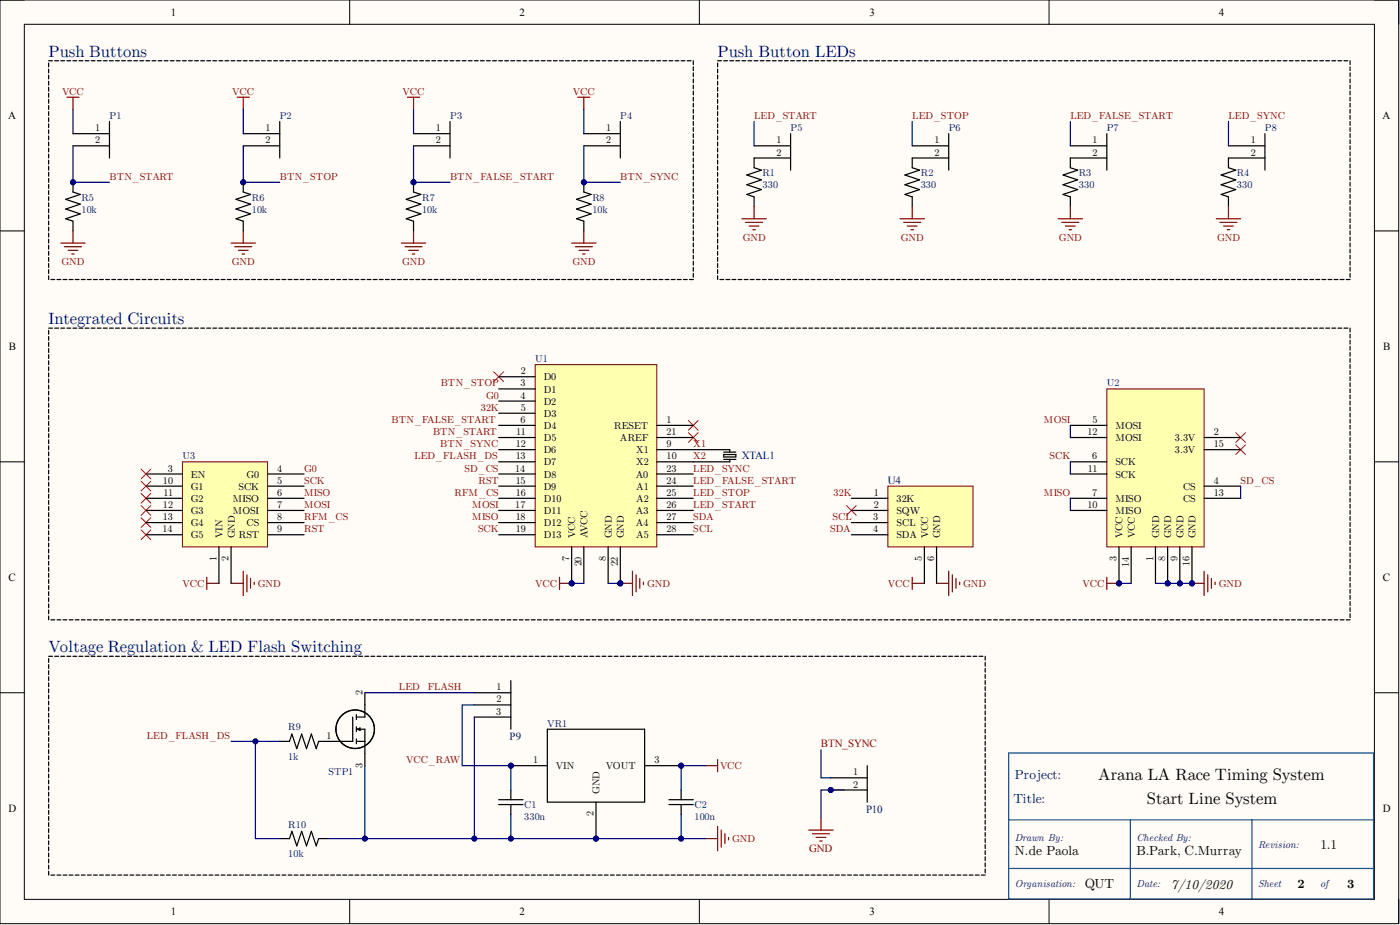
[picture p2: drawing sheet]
<svg xmlns="http://www.w3.org/2000/svg" width="292mm" height="193mm" viewBox="0 0 292 193" stroke-linecap="round" stroke-linejoin="round" font-family="sans-serif">
<defs><g id="words">
<g font-size="3.5" fill="#000080">
<text x="10.2" y="11.8">Push Buttons</text>
<text x="149.7" y="11.8">Push Button LEDs</text>
<text x="10.2" y="67.6">Integrated Circuits</text>
<text x="10.2" y="136.1">Voltage Regulation a LED Flash Switching</text>
</g>
<g font-size="3.5">
<text x="229.2" y="162.7">Arana LA Race Timing System</text>
<text x="239.3" y="167.8">Start Line System</text>
</g>
<g font-size="2.8" fill="#000080">
<text x="211.5" y="167.5">Title:</text>
<text x="211.7" y="162.4">Project:</text>
</g>
<g font-size="2.8">
<text x="211.7" y="178.3">N.de Paola</text>
<text x="237.1" y="178.3">B.Park, C.Murray</text>
<text x="275.5" y="177.1">1.1</text>
<text x="226.4" y="185.3">QUT</text>
<text x="244.3" y="185.4">7a10a2020</text>
</g>
<g font-size="2.6">
<text x="270.7" y="185.2">a</text>
<text x="281.1" y="185.2">3</text>
</g>
<g font-size="2.3">
<text x="35.6" y="3.3">1</text>
<text x="108.4" y="3.3">2</text>
<text x="181.4" y="3.3">3</text>
<text x="254.3" y="3.3">4</text>
<text x="1.7" y="24.8">A</text>
<text x="288.5" y="24.8">A</text>
<text x="1.9" y="73">B</text>
<text x="288.6" y="73">B</text>
<text x="1.8" y="121.2">C</text>
<text x="288.5" y="121.2">C</text>
<text x="1.8" y="169.4">D</text>
<text x="288.5" y="169.4">D</text>
<text x="35.6" y="190.9">1</text>
<text x="108.4" y="190.9">2</text>
<text x="181.4" y="190.9">3</text>
<text x="254.3" y="190.9">4</text>
</g>
<g font-size="2.3" fill="#000080">
<text x="154.8" y="95.8">XTAL1</text>
<text x="185.3" y="100.9">U4</text>
<text x="106.3" y="154.4">P9</text>
<text x="180.7" y="169.6">P10</text>
</g>
<g font-size="2.3" fill="#800000">
<text x="171.3" y="155.9">BTN_SYNC</text>
<text x="168.8" y="177.7">GND</text>
</g>
<g font-size="2.1" fill="#800000">
<text x="12.9" y="19.8">VCC</text>
<text x="48.5" y="19.8">VCC</text>
<text x="84" y="19.8">VCC</text>
<text x="119.5" y="19.8">VCC</text>
<text x="157.3" y="24.8">LED_START</text>
<text x="190.3" y="24.8">LED_STOP</text>
<text x="223.3" y="24.8">LED_FALSE_START</text>
<text x="256.3" y="24.8">LED_SYNC</text>
<text x="22.8" y="37.5">BTN_START</text>
<text x="58.4" y="37.5">BTN_STOP</text>
<text x="93.9" y="37.5">BTN_FALSE_START</text>
<text x="129.4" y="37.5">BTN_SYNC</text>
<text x="155" y="50.2">GND</text>
<text x="188" y="50.2">GND</text>
<text x="220.9" y="50.2">GND</text>
<text x="253.9" y="50.2">GND</text>
<text x="12.9" y="55.3">GND</text>
<text x="48.4" y="55.3">GND</text>
<text x="83.9" y="55.3">GND</text>
<text x="119.4" y="55.3">GND</text>
<text x="91.9" y="80.6">BTN_STOP</text>
<text x="101.4" y="83.2">G0</text>
<text x="81.7" y="88.2">BTN_FALSE_START</text>
<text x="100.3" y="85.7">32K</text>
<text x="217.8" y="88.2">MOSI</text>
<text x="86.5" y="95.8">LED_FLASH_DS</text>
<text x="90.3" y="90.8">BTN_START</text>
<text x="91.9" y="93.3">BTN_SYNC</text>
<text x="144.6" y="93.3">X1</text>
<text x="144.6" y="95.8">X2</text>
<text x="219" y="95.8">SCK</text>
<text x="63.4" y="100.9">SCK</text>
<text x="63.4" y="98.4">G0</text>
<text x="96.9" y="98.4">SD_CS</text>
<text x="99.8" y="100.9">RST</text>
<text x="144.6" y="100.9">LED_FALSE_START</text>
<text x="144.6" y="98.4">LED_SYNC</text>
<text x="258.8" y="100.9">SD_CS</text>
<text x="63.4" y="106">MOSI</text>
<text x="63.4" y="103.4">MISO</text>
<text x="94.8" y="103.4">RFM_CS</text>
<text x="98.5" y="106">MOSI</text>
<text x="144.6" y="106">LED_START</text>
<text x="144.6" y="103.4">LED_STOP</text>
<text x="173.9" y="103.4">32K</text>
<text x="217.8" y="103.4">MISO</text>
<text x="63.4" y="111.1">RST</text>
<text x="63.4" y="108.5">RFM_CS</text>
<text x="98.5" y="108.5">MISO</text>
<text x="99.7" y="111.1">SCK</text>
<text x="144.6" y="108.5">SDA</text>
<text x="144.6" y="111.1">SCL</text>
<text x="173.2" y="111.1">SDA</text>
<text x="173.7" y="108.5">SCL</text>
<text x="38.1" y="122.5">VCC</text>
<text x="53.8" y="122.5">GND</text>
<text x="111.7" y="122.5">VCC</text>
<text x="135" y="122.5">GND</text>
<text x="185.3" y="122.5">VCC</text>
<text x="201" y="122.5">GND</text>
<text x="225.9" y="122.5">VCC</text>
<text x="254.3" y="122.5">GND</text>
<text x="83.2" y="144">LED_FLASH</text>
<text x="30.6" y="154.2">LED_FLASH_DS</text>
<text x="84.8" y="159.2">VCC_RAW</text>
<text x="150.2" y="160.5">VCC</text>
<text x="152.8" y="175.7">GND</text>
</g>
<g font-size="2.1">
<text x="19.9" y="27.4">1</text>
<text x="19.9" y="29.9">2</text>
<text x="55.4" y="27.4">1</text>
<text x="55.4" y="29.9">2</text>
<text x="90.9" y="27.4">1</text>
<text x="90.9" y="29.9">2</text>
<text x="126.5" y="27.4">1</text>
<text x="126.5" y="29.9">2</text>
<text x="162" y="29.9">1</text>
<text x="195" y="29.9">1</text>
<text x="228" y="29.9">1</text>
<text x="261" y="29.9">1</text>
<text x="162" y="32.5">2</text>
<text x="195" y="32.5">2</text>
<text x="228" y="32.5">2</text>
<text x="261" y="32.5">2</text>
<text x="108.6" y="80.6">3</text>
<text x="108.6" y="83.2">4</text>
<text x="108.7" y="78.1">2</text>
<text x="113.4" y="79.4">D0</text>
<text x="113.4" y="81.9">D1</text>
<text x="108.6" y="88.2">6</text>
<text x="108.7" y="85.7">5</text>
<text x="113.4" y="84.4">D2</text>
<text x="113.4" y="87">D3</text>
<text x="113.4" y="89.5">D4</text>
<text x="128.2" y="89.5">RESET</text>
<text x="139.1" y="88.2">1</text>
<text x="228" y="88.2">5</text>
<text x="232.7" y="89.5">MOSI</text>
<text x="107.6" y="93.3">12</text>
<text x="107.6" y="95.8">13</text>
<text x="107.7" y="90.8">11</text>
<text x="113.4" y="92">D5</text>
<text x="113.4" y="94.6">D6</text>
<text x="129.3" y="92">AREF</text>
<text x="132.7" y="94.6">X1</text>
<text x="139.1" y="93.3">9</text>
<text x="139.1" y="95.8">10</text>
<text x="139.1" y="90.8">21</text>
<text x="226.9" y="90.8">12</text>
<text x="227.9" y="95.8">6</text>
<text x="232.7" y="92">MOSI</text>
<text x="245.1" y="94.6">3.3V</text>
<text x="245.1" y="92">3.3V</text>
<text x="253.3" y="93.3">15</text>
<text x="253.3" y="90.8">2</text>
<text x="34" y="100.9">10</text>
<text x="35" y="98.4">3</text>
<text x="39.8" y="99.6">EN</text>
<text x="51.4" y="99.6">G0</text>
<text x="57.9" y="98.4">4</text>
<text x="57.9" y="100.9">5</text>
<text x="107.5" y="98.4">14</text>
<text x="107.6" y="100.9">15</text>
<text x="113.4" y="97.1">D7</text>
<text x="113.4" y="99.6">D8</text>
<text x="132.6" y="99.6">A0</text>
<text x="132.7" y="97.1">X2</text>
<text x="139.1" y="98.4">23</text>
<text x="139.1" y="100.9">24</text>
<text x="227" y="98.4">11</text>
<text x="232.7" y="97.1">SCK</text>
<text x="232.7" y="99.6">SCK</text>
<text x="253.3" y="100.9">4</text>
<text x="34" y="106">12</text>
<text x="34.1" y="103.4">11</text>
<text x="39.8" y="102.2">G1</text>
<text x="39.8" y="104.7">G2</text>
<text x="39.8" y="107.2">G3</text>
<text x="48.6" y="104.7">MISO</text>
<text x="48.6" y="107.2">MOSI</text>
<text x="49.7" y="102.2">SCK</text>
<text x="57.9" y="103.4">6</text>
<text x="57.9" y="106">7</text>
<text x="107.5" y="106">17</text>
<text x="107.6" y="103.4">16</text>
<text x="113.4" y="102.2">D9</text>
<text x="113.4" y="104.7">D10</text>
<text x="113.4" y="107.2">D11</text>
<text x="132.6" y="107.2">A3</text>
<text x="132.7" y="102.2">A1</text>
<text x="132.7" y="104.7">A2</text>
<text x="139.1" y="103.4">25</text>
<text x="139.1" y="106">26</text>
<text x="182.3" y="103.4">1</text>
<text x="182.3" y="106">2</text>
<text x="187" y="104.7">32K</text>
<text x="187" y="107.2">SQW</text>
<text x="226.9" y="106">10</text>
<text x="227.9" y="103.4">7</text>
<text x="232.7" y="104.7">MISO</text>
<text x="232.7" y="107.2">MISO</text>
<text x="246.8" y="102.2">CS</text>
<text x="246.8" y="104.7">CS</text>
<text x="253.3" y="103.4">13</text>
<text x="33.9" y="111.1">14</text>
<text x="34" y="108.5">13</text>
<text x="39.8" y="109.8">G4</text>
<text x="39.8" y="112.3">G5</text>
<text x="46.4" y="112.3" transform="rotate(-90 46.4 112.3)">VIN</text>
<text x="49" y="112.3" transform="rotate(-90 49 112.3)">GND</text>
<text x="49.8" y="112.3">RST</text>
<text x="51.4" y="109.8">CS</text>
<text x="57.9" y="108.5">8</text>
<text x="57.9" y="111.1">9</text>
<text x="107.6" y="108.5">18</text>
<text x="107.6" y="111.1">19</text>
<text x="113.4" y="109.8">D12</text>
<text x="113.4" y="112.3">D13</text>
<text x="120" y="112.3" transform="rotate(-90 120 112.3)">VCC</text>
<text x="122.6" y="112.3" transform="rotate(-90 122.6 112.3)">AVCC</text>
<text x="127.6" y="112.3" transform="rotate(-90 127.6 112.3)">GND</text>
<text x="130.2" y="112.3" transform="rotate(-90 130.2 112.3)">GND</text>
<text x="132.6" y="109.8">A4</text>
<text x="132.7" y="112.3">A5</text>
<text x="139.1" y="108.5">27</text>
<text x="139.1" y="111.1">28</text>
<text x="182.2" y="108.5">3</text>
<text x="182.2" y="111.1">4</text>
<text x="187" y="109.8">SCL</text>
<text x="187" y="112.3">SDA</text>
<text x="193.6" y="112.3" transform="rotate(-90 193.6 112.3)">VCC</text>
<text x="196.2" y="112.3" transform="rotate(-90 196.2 112.3)">GND</text>
<text x="234.2" y="112.3" transform="rotate(-90 234.2 112.3)">VCC</text>
<text x="236.8" y="112.3" transform="rotate(-90 236.8 112.3)">VCC</text>
<text x="241.8" y="112.3" transform="rotate(-90 241.8 112.3)">GND</text>
<text x="244.4" y="112.3" transform="rotate(-90 244.4 112.3)">GND</text>
<text x="246.9" y="112.3" transform="rotate(-90 246.9 112.3)">GND</text>
<text x="249.5" y="112.3" transform="rotate(-90 249.5 112.3)">GND</text>
<text x="45.2" y="117.1" transform="rotate(-90 45.2 117.1)">1</text>
<text x="47.7" y="117.1" transform="rotate(-90 47.7 117.1)">2</text>
<text x="118.8" y="117.1" transform="rotate(-90 118.8 117.1)">7</text>
<text x="121.3" y="118.2" transform="rotate(-90 121.3 118.2)">20</text>
<text x="126.4" y="117.1" transform="rotate(-90 126.4 117.1)">8</text>
<text x="128.9" y="118.2" transform="rotate(-90 128.9 118.2)">22</text>
<text x="192.4" y="117.1" transform="rotate(-90 192.4 117.1)">5</text>
<text x="194.9" y="117.1" transform="rotate(-90 194.9 117.1)">6</text>
<text x="233" y="117.1" transform="rotate(-90 233 117.1)">3</text>
<text x="235.5" y="118.2" transform="rotate(-90 235.5 118.2)">14</text>
<text x="240.6" y="117.1" transform="rotate(-90 240.6 117.1)">1</text>
<text x="243.1" y="117.1" transform="rotate(-90 243.1 117.1)">8</text>
<text x="245.7" y="117.1" transform="rotate(-90 245.7 117.1)">9</text>
<text x="248.2" y="118.2" transform="rotate(-90 248.2 118.2)">16</text>
<text x="75.6" y="145" transform="rotate(-90 75.6 145)">2</text>
<text x="103.5" y="149.1">3</text>
<text x="103.6" y="144">1</text>
<text x="103.6" y="146.5">2</text>
<text x="68.1" y="154.2">1</text>
<text x="75.6" y="160.2" transform="rotate(-90 75.6 160.2)">3</text>
<text x="111.2" y="159.2">1</text>
<text x="116" y="160.5">VIN</text>
<text x="126.4" y="160.5">VOUT</text>
<text x="136.5" y="159.2">3</text>
<text x="178" y="161.8">1</text>
<text x="125.1" y="165.6" transform="rotate(-90 125.1 165.6)">GND</text>
<text x="178" y="164.3">2</text>
<text x="123.8" y="170.3" transform="rotate(-90 123.8 170.3)">2</text>
</g>
<g font-size="2.1" fill="#000080">
<text x="22.8" y="24.8">P1</text>
<text x="58.4" y="24.8">P2</text>
<text x="93.9" y="24.8">P3</text>
<text x="129.4" y="24.8">P4</text>
<text x="165" y="27.4">P5</text>
<text x="197.9" y="27.4">P6</text>
<text x="230.9" y="27.4">P7</text>
<text x="263.9" y="27.4">P8</text>
<text x="17" y="41.8">R5</text>
<text x="52.5" y="41.8">R6</text>
<text x="88.1" y="41.8">R7</text>
<text x="123.6" y="41.8">R8</text>
<text x="159.1" y="36.8">R1</text>
<text x="159.1" y="39.3">330</text>
<text x="192.1" y="36.8">R2</text>
<text x="192.1" y="39.3">330</text>
<text x="225.1" y="36.8">R3</text>
<text x="225.1" y="39.3">330</text>
<text x="258.1" y="36.8">R4</text>
<text x="258.1" y="39.3">330</text>
<text x="17" y="44.4">10k</text>
<text x="52.5" y="44.4">10k</text>
<text x="88.1" y="44.4">10k</text>
<text x="123.6" y="44.4">10k</text>
<text x="111.7" y="75.6">U1</text>
<text x="230.9" y="80.6">U2</text>
<text x="38.1" y="95.8">U3</text>
<text x="60.1" y="152.4">R9</text>
<text x="114.2" y="151.6">VR1</text>
<text x="60.1" y="158.5">1k</text>
<text x="68.5" y="161.8">STP1</text>
<text x="60.1" y="172.7">R10</text>
<text x="109.4" y="168.6">C1</text>
<text x="109.4" y="171.1">330n</text>
<text x="144.9" y="168.6">C2</text>
<text x="144.9" y="171.1">100n</text>
<text x="60.1" y="178.7">10k</text>
<text x="211.7" y="175.5">Drawn By:</text>
<text x="237.1" y="175.5">Checked By:</text>
<text x="262.5" y="176.8">Revision:</text>
<text x="211.7" y="185.1">Organisation:</text>
<text x="237.1" y="185.1">Date:</text>
<text x="262.5" y="185.1">Sheet</text>
<text x="275.4" y="185.1">of</text>
</g>
</g></defs>
<path d="M0 0h291.8v192.7h-291.8z" fill-rule="evenodd" fill="#fffcf8"/>
<path d="M0 0h291.8v192.7h-291.8z" fill="none" stroke="#000" stroke-width=".21"/>
<path d="M5.1 5.1h281.7v182.5h-281.7z" fill-rule="evenodd" fill="#fffcf8"/>
<g fill="none" stroke="#000" stroke-width=".21">
<path d="M0 0h5.1M73 0v5.1M145.9 0v5.1M218.9 0v5.1M286.8 0h5v5.1M5.1 5.1h281.7v182.5h-281.7zM0 48.2h5.1M286.8 48.2h5M0 96.3h5.1M286.8 96.3h5M0 144.5h5.1M286.8 144.5h5"/>
<path d="M73 187.6v5.1M145.9 187.6v5.1M218.9 187.6v5.1M291.8 187.6v5.1"/>
</g>
<path d="M132 119.2v5M132.7 119.9v3.6M129.4 121.7h2.6M133.5 120.7v2M134.2 121.4v.6" fill="none" stroke="#800000" stroke-width=".25"/>
<circle cx="129.4" cy="121.7" r=".51" fill="#000080"/>
<circle cx="129.4" cy="121.7" r=".51" fill="none" stroke="#000080" stroke-width=".21"/>
<path d="M116.7 120.4v2.6M116.7 121.7h2.6" fill="none" stroke="#800000" stroke-width=".25"/>
<circle cx="119.3" cy="121.7" r=".51" fill="#000080"/>
<circle cx="119.3" cy="121.7" r=".51" fill="none" stroke="#000080" stroke-width=".21"/>
<g fill="none" stroke="#800000" stroke-width=".25">
<path d="M50.8 119.2v5M51.5 119.9v3.6M197.9 119.2v5M198.7 119.9v3.6M251.2 119.2v5M252 119.9v3.6M43.1 121.7h2.6M43.1 120.4v2.6M48.2 121.7h2.6M52.3 120.7v2M53 121.4v.6M190.3 120.4v2.6"/>
<path d="M190.3 121.7h2.6M195.4 121.7h2.5M199.5 120.7v2M200.2 121.4v.6M248.7 121.7h2.5M252.8 120.7v2M253.5 121.4v.6"/>
</g>
<g fill="none" stroke="#f00" stroke-width=".21">
<path d="M103 77.6l2.1 2M105.1 77.6l-2.1 2M29.4 97.9l2.1 2M31.5 97.9l-2.1 2M143.6 87.7l2.1 2.1M143.6 90.3l2.1 2M145.7 87.7l-2.1 2.1M145.7 90.3l-2.1 2M257.8 90.3l2.1 2M257.8 92.8l2.1 2M259.9 90.3l-2.1 2M259.9 92.8l-2.1 2"/>
<path d="M29.4 100.4l2.1 2M29.4 102.9l2.1 2.1M29.4 105.5l2.1 2M29.4 108l2.1 2M29.4 110.5l2.1 2.1M31.5 100.4l-2.1 2M31.5 102.9l-2.1 2.1M31.5 105.5l-2.1 2M31.5 108l-2.1 2M31.5 110.5l-2.1 2.1M176.6 105.5l2.1 2M178.7 105.5l-2.1 2"/>
</g>
<circle cx="248.7" cy="121.7" r=".51" fill="#000080"/>
<circle cx="248.7" cy="121.7" r=".51" fill="none" stroke="#000080" stroke-width=".21"/>
<path d="M230.9 120.4v2.6M230.9 121.7h2.6" fill="none" stroke="#800000" stroke-width=".25"/>
<circle cx="233.5" cy="121.7" r=".51" fill="#000080"/>
<circle cx="233.5" cy="121.7" r=".51" fill="none" stroke="#000080" stroke-width=".21"/>
<g fill="none" stroke="#000" stroke-width=".25">
<path d="M10.2 12.7h.7M10.2 13.2v.7M10.2 14.4v.8M10.2 15.7v.8M10.2 17v.7M10.2 18.2v.8M10.2 19.5v.8M11.4 12.7h.8M12.7 12.7h.8M14 12.7h.8M15.2 12.7h.8M16.5 12.7h.8"/>
<path d="M17.8 12.7h.8M19 12.7h.8M20.3 12.7h.8M21.6 12.7h.8M22.8 12.7h.8M24.1 12.7h.8M25.4 12.7h.8M26.6 12.7h.8M27.9 12.7h.8M29.2 12.7h.8M30.5 12.7h.7M31.7 12.7h.8"/>
<path d="M33 12.7h.8M34.3 12.7h.8M35.5 12.7h.8M36.8 12.7h.8M38.1 12.7h.8M39.3 12.7h.8M40.6 12.7h.8M41.9 12.7h.8M43.1 12.7h.8M44.4 12.7h.8M45.7 12.7h.8M46.9 12.7h.8"/>
<path d="M48.2 12.7h.8M49.5 12.7h.8M50.8 12.7h.7M52 12.7h.8M53.3 12.7h.8M54.6 12.7h.8M55.8 12.7h.8M57.1 12.7h.8M58.4 12.7h.8M59.6 12.7h.8M60.9 12.7h.8M62.2 12.7h.8"/>
<path d="M63.4 12.7h.8M64.7 12.7h.8M66 12.7h.8M67.2 12.7h.8M68.5 12.7h.8M69.8 12.7h.8M71.1 12.7h.7M72.3 12.7h.8M73.6 12.7h.8M74.9 12.7h.8M76.1 12.7h.8M77.4 12.7h.8"/>
<path d="M78.7 12.7h.8M79.9 12.7h.8M81.2 12.7h.8M82.5 12.7h.8M83.7 12.7h.8M85 12.7h.8M86.3 12.7h.8M87.6 12.7h.7M88.8 12.7h.8M90.1 12.7h.8M91.4 12.7h.8M92.6 12.7h.8"/>
<path d="M93.9 12.7h.8M95.2 12.7h.8M96.4 12.7h.8M97.7 12.7h.8M99 12.7h.8M100.2 12.7h.8M101.5 12.7h.8M102.8 12.7h.8M104 12.7h.8M105.3 12.7h.8M106.6 12.7h.8M107.9 12.7h.7"/>
<path d="M109.1 12.7h.8M110.4 12.7h.8M111.7 12.7h.8M112.9 12.7h.8M114.2 12.7h.8M115.5 12.7h.8M116.7 12.7h.8M118 12.7h.8M119.3 12.7h.8M120.5 12.7h.8M121.8 12.7h.8M123.1 12.7h.8"/>
<path d="M124.3 12.7h.8M125.6 12.7h.8M126.9 12.7h.8M128.2 12.7h.7M129.4 12.7h.8M130.7 12.7h.8M132 12.7h.8M133.2 12.7h.8M134.5 12.7h.8M135.8 12.7h.8M137 12.7h.8M138.3 12.7h.8"/>
<path d="M139.6 12.7h.8M140.8 12.7h.8M142.1 12.7h.8M143.4 12.7h.8M144.6 12.7v.8M144.6 13.9v.8M144.6 15.2v.8M144.6 16.5v.8M144.6 17.7v.8M144.6 19v.8M149.7 12.7h.8M149.7 13.2v.7"/>
<path d="M149.7 14.4v.8M149.7 15.7v.8M149.7 17v.7M149.7 18.2v.8M149.7 19.5v.8M151 12.7h.8M152.3 12.7h.8M153.5 12.7h.8M154.8 12.7h.8M156.1 12.7h.8M157.3 12.7h.8M158.6 12.7h.8"/>
<path d="M159.9 12.7h.8M161.1 12.7h.8M162.4 12.7h.8M163.7 12.7h.8M165 12.7h.7M166.2 12.7h.8M167.5 12.7h.8M168.8 12.7h.8M170 12.7h.8M171.3 12.7h.8M172.6 12.7h.8M173.8 12.7h.8"/>
<path d="M175.1 12.7h.8M176.4 12.7h.8M177.6 12.7h.8M178.9 12.7h.8M180.2 12.7h.8M181.4 12.7h.8M182.7 12.7h.8M184 12.7h.8M185.3 12.7h.7M186.5 12.7h.8M187.8 12.7h.8M189.1 12.7h.8"/>
<path d="M190.3 12.7h.8M191.6 12.7h.8M192.9 12.7h.8M194.1 12.7h.8M195.4 12.7h.8M196.7 12.7h.8M197.9 12.7h.8M199.2 12.7h.8M200.5 12.7h.8M201.7 12.7h.8M203 12.7h.8M204.3 12.7h.8"/>
<path d="M205.6 12.7h.7M206.8 12.7h.8M208.1 12.7h.8M209.4 12.7h.8M210.6 12.7h.8M211.9 12.7h.8M213.2 12.7h.8M214.4 12.7h.8M215.7 12.7h.8M217 12.7h.8M218.2 12.7h.8M219.5 12.7h.8"/>
<path d="M220.8 12.7h.8M222 12.7h.8M223.3 12.7h.8M224.6 12.7h.8M225.9 12.7h.7M227.1 12.7h.8M228.4 12.7h.8M229.7 12.7h.8M230.9 12.7h.8M232.2 12.7h.8M233.5 12.7h.8M234.7 12.7h.8"/>
<path d="M236 12.7h.8M237.3 12.7h.8M238.5 12.7h.8M239.8 12.7h.8M241.1 12.7h.8M242.4 12.7h.7M243.6 12.7h.8M244.9 12.7h.8M246.2 12.7h.8M247.4 12.7h.8M248.7 12.7h.8M250 12.7h.8"/>
<path d="M251.2 12.7h.8M252.5 12.7h.8M253.8 12.7h.8M255 12.7h.8M256.3 12.7h.8M257.6 12.7h.8M258.8 12.7h.8M260.1 12.7h.8M261.4 12.7h.8M262.7 12.7h.7M263.9 12.7h.8M265.2 12.7h.8"/>
<path d="M266.5 12.7h.8M267.7 12.7h.8M269 12.7h.8M270.3 12.7h.8M271.5 12.7h.8M272.8 12.7h.8M274.1 12.7h.8M275.3 12.7h.8M276.6 12.7h.8M277.9 12.7h.8M279.1 12.7h.8M280.4 12.7h.8"/>
<path d="M281.7 12.7v.8M281.7 13.9v.8M281.7 15.2v.8M281.7 16.5v.8M281.7 17.7v.8M281.7 19v.8M10.2 20.8v.7M10.2 22v.8M10.2 23.3v.8M10.2 24.6v.8M10.2 25.8v.8M10.2 27.1v.8"/>
<path d="M10.2 28.4v.8M10.2 29.6v.8M10.2 30.9v.8M10.2 32.2v.8M10.2 33.4v.8M10.2 34.7v.8M10.2 36v.8M10.2 37.2v.8M10.2 38.5v.8M10.2 39.8v.8M15.2 27.9h7.6M15.2 30.4h7.6"/>
<path d="M22.8 25.4v7.6M50.8 27.9h7.6M50.8 30.4h7.6M58.4 25.4v7.6M86.3 27.9h7.6M86.3 30.4h7.6M93.9 25.4v7.6M121.8 27.9h7.6M121.8 30.4h7.6M129.4 25.4v7.6M144.6 20.3v.8M144.6 21.5v.8"/>
<path d="M144.6 22.8v.8M144.6 24.1v.8M144.6 25.4v.7M144.6 26.6v.8M144.6 27.9v.8M144.6 29.2v.7M144.6 30.4v.8M144.6 31.7v.8M144.6 33v.8M144.6 34.2v.8M144.6 35.5v.8M144.6 36.8v.8"/>
<path d="M144.6 38v.8M144.6 39.3v.8M149.7 20.8v.7M149.7 22v.8M149.7 23.3v.8M149.7 24.6v.8M149.7 25.8v.8M149.7 27.1v.8M149.7 28.4v.8M149.7 29.6v.8M149.7 30.9v.8M149.7 32.2v.8"/>
<path d="M149.7 33.4v.8M149.7 34.7v.8M149.7 36v.8M149.7 37.2v.8M149.7 38.5v.8M149.7 39.8v.8M157.3 30.4h7.7M165 33h-7.7v2l1.6 .5-3.1 1 3.1 1-3.1 1 3.1 1.1-3.1 1 1.5 .5v2M165 27.9v7.6M190.3 30.4h7.6M197.9 33h-7.6v2l1.6 .5-3.1 1 3.1 1-3.1 1 3.1 1.1-3.1 1 1.5 .5v2M197.9 27.9v7.6"/>
<path d="M223.3 30.4h7.6M230.9 33h-7.6v2l1.5 .5-3 1 3 1-3 1 3 1.1-3 1 1.5 .5v2M230.9 27.9v7.6M256.3 30.4h7.6M263.9 33h-7.6v2l1.5 .5-3 1 3 1-3 1 3 1.1-3 1 1.5 .5v2M263.9 27.9v7.6M281.7 20.3v.8M281.7 21.5v.8M281.7 22.8v.8M281.7 24.1v.8M281.7 25.4v.7M281.7 26.6v.8"/>
<path d="M281.7 27.9v.8M281.7 29.2v.7M281.7 30.4v.8M281.7 31.7v.8M281.7 33v.8M281.7 34.2v.8M281.7 35.5v.8M281.7 36.8v.8M281.7 38v.8M281.7 39.3v.8M10.2 41v.8M10.2 42.3v.8"/>
<path d="M10.2 43.6v.8M10.2 44.8v.8M10.2 46.1v.8M10.2 47.4v.8M10.2 48.6v.8M10.2 49.9v.8M10.2 51.2v.8M10.2 52.5v.7M10.2 53.7v.8M10.2 55v.8M10.2 56.3v.7M10.2 57.5v.8"/>
<path d="M10.6 58.3h.8M11.9 58.3h.8M13.2 58.3h.8M14.4 58.3h.8M15.7 58.3h.8M17 58.3h.8M18.2 58.3h.8M19.5 58.3h.8M20.8 58.3h.8M22 58.3h.8M23.3 58.3h.8M24.6 58.3h.8"/>
<path d="M25.9 58.3h.7M27.1 58.3h.8M28.4 58.3h.8M29.7 58.3h.8M30.9 58.3h.8M32.2 58.3h.8M33.5 58.3h.8M34.7 58.3h.8M36 58.3h.8M37.3 58.3h.8M38.5 58.3h.8M39.8 58.3h.8"/>
<path d="M41.1 58.3h.8M42.3 58.3h.8M43.6 58.3h.8M44.9 58.3h.8M46.2 58.3h.7M47.4 58.3h.8M48.7 58.3h.8M50 58.3h.8M51.2 58.3h.8M52.5 58.3h.8M53.8 58.3h.8M55 58.3h.8"/>
<path d="M56.3 58.3h.8M57.6 58.3h.8M58.8 58.3h.8M60.1 58.3h.8M61.4 58.3h.8M62.6 58.3h.8M63.9 58.3h.8M65.2 58.3h.8M66.5 58.3h.7M67.7 58.3h.8M69 58.3h.8M70.3 58.3h.8"/>
<path d="M71.5 58.3h.8M72.8 58.3h.8M74.1 58.3h.8M75.3 58.3h.8M76.6 58.3h.8M77.9 58.3h.8M79.1 58.3h.8M80.4 58.3h.8M81.7 58.3h.8M83 58.3h.7M84.2 58.3h.8M85.5 58.3h.8"/>
<path d="M86.8 58.3h.8M88 58.3h.8M89.3 58.3h.8M90.6 58.3h.8M91.8 58.3h.8M93.1 58.3h.8M94.4 58.3h.8M95.6 58.3h.8M96.9 58.3h.8M98.2 58.3h.8M99.4 58.3h.8M100.7 58.3h.8"/>
<path d="M102 58.3h.8M103.3 58.3h.7M104.5 58.3h.8M105.8 58.3h.8M107.1 58.3h.8M108.3 58.3h.8M109.6 58.3h.8M110.9 58.3h.8M112.1 58.3h.8M113.4 58.3h.8M114.7 58.3h.8M115.9 58.3h.8"/>
<path d="M117.2 58.3h.8M118.5 58.3h.8M119.7 58.3h.8M121 58.3h.8M122.3 58.3h.8M123.6 58.3h.7M124.8 58.3h.8M126.1 58.3h.8M127.4 58.3h.8M128.6 58.3h.8M129.9 58.3h.8M131.2 58.3h.8"/>
<path d="M132.4 58.3h.8M133.7 58.3h.8M135 58.3h.8M136.2 58.3h.8M137.5 58.3h.8M138.8 58.3h.8M140 58.3h.8M141.3 58.3h.8M142.6 58.3h.8M143.9 58.3h.7M144.6 40.6v.8M144.6 41.8v.8"/>
<path d="M144.6 43.1v.8M144.6 44.4v.8M144.6 45.6v.8M144.6 46.9v.8M144.6 48.2v.8M144.6 49.4v.8M144.6 50.7v.8M144.6 52v.8M144.6 53.2v.8M144.6 54.5v.8M144.6 55.8v.8M144.6 57v.8"/>
<path d="M149.7 41v.8M149.7 42.3v.8M149.7 43.6v.8M149.7 44.8v.8M149.7 46.1v.8M149.7 47.4v.8M149.7 48.6v.8M149.7 49.9v.8M149.7 51.2v.8M149.7 52.5v.7M149.7 53.7v.8M149.7 55v.8"/>
<path d="M149.7 56.3v.7M149.7 57.5v.8M150.2 58.3h.8M151.5 58.3h.8M152.7 58.3h.8M154 58.3h.8M155.3 58.3h.8M156.5 58.3h.8M157.8 58.3h.8M159.1 58.3h.8M160.4 58.3h.7M161.6 58.3h.8"/>
<path d="M162.9 58.3h.8M164.2 58.3h.8M165.4 58.3h.8M166.7 58.3h.8M168 58.3h.8M169.2 58.3h.8M170.5 58.3h.8M171.8 58.3h.8M173 58.3h.8M174.3 58.3h.8M175.6 58.3h.8M176.8 58.3h.8"/>
<path d="M178.1 58.3h.8M179.4 58.3h.8M180.7 58.3h.7M181.9 58.3h.8M183.2 58.3h.8M184.5 58.3h.8M185.7 58.3h.8M187 58.3h.8M188.3 58.3h.8M189.5 58.3h.8M190.8 58.3h.8M192.1 58.3h.8"/>
<path d="M193.3 58.3h.8M194.6 58.3h.8M195.9 58.3h.8M197.1 58.3h.8M198.4 58.3h.8M199.7 58.3h.8M201 58.3h.7M202.2 58.3h.8M203.5 58.3h.8M204.8 58.3h.8M206 58.3h.8M207.3 58.3h.8"/>
<path d="M208.6 58.3h.8M209.8 58.3h.8M211.1 58.3h.8M212.4 58.3h.8M213.6 58.3h.8M214.9 58.3h.8M216.2 58.3h.8M217.4 58.3h.8M218.7 58.3h.8M220 58.3h.8M221.3 58.3h.7M222.5 58.3h.8"/>
<path d="M223.8 58.3h.8M225.1 58.3h.8M226.3 58.3h.8M227.6 58.3h.8M228.9 58.3h.8M230.1 58.3h.8M231.4 58.3h.8M232.7 58.3h.8M233.9 58.3h.8M235.2 58.3h.8M236.5 58.3h.8M237.8 58.3h.7"/>
<path d="M239 58.3h.8M240.3 58.3h.8M241.6 58.3h.8M242.8 58.3h.8M244.1 58.3h.8M245.4 58.3h.8M246.6 58.3h.8M247.9 58.3h.8M249.2 58.3h.8M250.4 58.3h.8M251.7 58.3h.8M253 58.3h.8"/>
<path d="M254.2 58.3h.8M255.5 58.3h.8M256.8 58.3h.8M258.1 58.3h.7M259.3 58.3h.8M260.6 58.3h.8M261.9 58.3h.8M263.1 58.3h.8M264.4 58.3h.8M265.7 58.3h.8M266.9 58.3h.8M268.2 58.3h.8"/>
<path d="M269.5 58.3h.8M270.7 58.3h.8M272 58.3h.8M273.3 58.3h.8M274.5 58.3h.8M275.8 58.3h.8M277.1 58.3h.8M278.4 58.3h.7M279.6 58.3h.8M280.9 58.3h.8M281.7 40.6v.8M281.7 41.8v.8"/>
<path d="M281.7 43.1v.8M281.7 44.4v.8M281.7 45.6v.8M281.7 46.9v.8M281.7 48.2v.8M281.7 49.4v.8M281.7 50.7v.8M281.7 52v.8M281.7 53.2v.8M281.7 54.5v.8M281.7 55.8v.8M281.7 57v.8"/>
<path d="M73.6 149.6v5.1h-5.1M74.4 154.7h1.7M74.4 152.1h1.7v7.6M74.4 149.1v1M74.4 151.6v1M74.4 154.2v1M74.6 152.1l.5-.2v.5zM76.1 144.5v5.1h-1.7"/>
<circle cx="74.1" cy="152.1" r="4"/>
</g>
<g fill="none" stroke="#800000" stroke-width=".25">
<path d="M14 20.3h2.5M15.2 20.3v2.5M49.5 20.3h2.5M50.8 20.3v2.5M85 20.3h2.6M86.3 20.3v2.5M120.5 20.3h2.6M121.8 20.3v2.5M12.7 50.7h5.1M13.4 51.5h3.6M14.2 52.2h2M15 53h.5"/>
<path d="M15.2 48.2v2.5M48.2 50.7h5.1M49 51.5h3.5M49.7 52.2h2.1M50.5 53h.5M50.8 48.2v2.5M83.7 50.7h5.1M84.5 51.5h3.6M85.3 52.2h2M86 53h.5M86.3 48.2v2.5M119.3 50.7h5"/>
<path d="M120 51.5h3.6M120.8 52.2h2M121.6 53h.5M121.8 48.2v2.5M154.8 45.6h5.1M155.6 46.4h3.5M156.3 47.2h2.1M157.1 47.9h.5M157.3 43.1v2.5M187.8 45.6h5.1M188.6 46.4h3.5M189.3 47.2h2"/>
<path d="M190.1 47.9h.5M190.3 43.1v2.5M220.8 45.6h5.1M221.5 46.4h3.6M222.3 47.2h2M223.1 47.9h.5M223.3 43.1v2.5M253.8 45.6h5M254.5 46.4h3.6M255.3 47.2h2M256.1 47.9h.5M256.3 43.1v2.5"/>
</g>
<path d="M38.1 96.3h17.7v17.8h-17.7z" fill-rule="evenodd" fill="#ffffb0"/>
<path d="M38.1 96.3h17.7v17.8h-17.7z" fill="none" stroke="#800000" stroke-width=".21"/>
<g fill="none" stroke="#000" stroke-width=".25">
<path d="M30.5 98.9h7.6M55.8 98.9h7.6M30.5 101.4h7.6M30.5 104h7.6M30.5 106.5h7.6M30.5 109h7.6M30.5 111.6h7.6M45.7 114.1v7.6M48.2 114.1v7.6M55.8 101.4h7.6M55.8 104h7.6M55.8 106.5h7.6"/>
<path d="M55.8 109h7.6M55.8 111.6h7.6"/>
</g>
<path d="M185.3 101.4h17.7v12.7h-17.7z" fill-rule="evenodd" fill="#ffffb0"/>
<path d="M185.3 101.4h17.7v12.7h-17.7z" fill="none" stroke="#800000" stroke-width=".21"/>
<path d="M177.6 104h7.7M177.6 106.5h7.7M177.6 109h7.7M177.6 111.6h7.7M192.9 114.1v7.6M195.4 114.1v7.6" fill="none" stroke="#000" stroke-width=".25"/>
<circle cx="243.6" cy="121.7" r=".51" fill="#000080"/>
<circle cx="243.6" cy="121.7" r=".51" fill="none" stroke="#000080" stroke-width=".21"/>
<circle cx="246.2" cy="121.7" r=".51" fill="#000080"/>
<circle cx="246.2" cy="121.7" r=".51" fill="none" stroke="#000080" stroke-width=".21"/>
<circle cx="248.7" cy="121.7" r=".51" fill="#000080"/>
<circle cx="248.7" cy="121.7" r=".51" fill="none" stroke="#000080" stroke-width=".21"/>
<circle cx="233.5" cy="121.7" r=".51" fill="#000080"/>
<circle cx="233.5" cy="121.7" r=".51" fill="none" stroke="#000080" stroke-width=".21"/>
<path d="M230.9 81.1h20.3v33h-20.3z" fill-rule="evenodd" fill="#ffffb0"/>
<path d="M230.9 81.1h20.3v33h-20.3z" fill="none" stroke="#800000" stroke-width=".21"/>
<path d="M241.1 114.1v7.6M243.6 114.1v7.6" fill="none" stroke="#000" stroke-width=".25"/>
<circle cx="243.6" cy="121.7" r=".51" fill="#000080"/>
<circle cx="243.6" cy="121.7" r=".51" fill="none" stroke="#000080" stroke-width=".21"/>
<path d="M246.2 114.1v7.6" fill="none" stroke="#000" stroke-width=".25"/>
<circle cx="246.2" cy="121.7" r=".51" fill="#000080"/>
<circle cx="246.2" cy="121.7" r=".51" fill="none" stroke="#000080" stroke-width=".21"/>
<path d="M248.7 114.1v7.6" fill="none" stroke="#000" stroke-width=".25"/>
<circle cx="248.7" cy="121.7" r=".51" fill="#000080"/>
<circle cx="248.7" cy="121.7" r=".51" fill="none" stroke="#000080" stroke-width=".21"/>
<path d="M233.5 114.1v7.6" fill="none" stroke="#000" stroke-width=".25"/>
<circle cx="233.5" cy="121.7" r=".51" fill="#000080"/>
<circle cx="233.5" cy="121.7" r=".51" fill="none" stroke="#000080" stroke-width=".21"/>
<g fill="none" stroke="#000" stroke-width=".25">
<path d="M223.3 91.3h7.6M223.3 96.3h7.6M223.3 98.9h7.6M223.3 88.7h7.6M251.2 93.8h7.6M251.2 91.3h7.6M223.3 104h7.6M223.3 106.5h7.6M236 114.1v7.6M251.2 104h7.6M251.2 101.4h7.6M58.4 154.7h2l.5-1.6 1 3.1 1-3.1 1.1 3.1 1-3.1 1 3.1 .5-1.5h2"/>
<path d="M99 144.5h7.6M99 147.1h7.6M99 149.6h7.6M106.6 142v10.1"/>
</g>
<circle cx="15.2" cy="38" r=".51" fill="#000080"/>
<circle cx="15.2" cy="38" r=".51" fill="none" stroke="#000080" stroke-width=".21"/>
<path d="M15.2 38v2.1M15.2 46.1v2.1" fill="none" stroke="#000" stroke-width=".25"/>
<circle cx="15.2" cy="38" r=".51" fill="#000080"/>
<circle cx="15.2" cy="38" r=".51" fill="none" stroke="#000080" stroke-width=".21"/>
<path d="M15.2 40.1l1.5 .5-3 1 3 1-3 1 3 1-3 1 1.5 .5" fill="none" stroke="#000" stroke-width=".25"/>
<circle cx="50.8" cy="38" r=".51" fill="#000080"/>
<circle cx="50.8" cy="38" r=".51" fill="none" stroke="#000080" stroke-width=".21"/>
<path d="M50.8 38v2.1M50.8 46.1v2.1" fill="none" stroke="#000" stroke-width=".25"/>
<circle cx="50.8" cy="38" r=".51" fill="#000080"/>
<circle cx="50.8" cy="38" r=".51" fill="none" stroke="#000080" stroke-width=".21"/>
<path d="M50.8 40.1l1.5 .5-3.1 1 3.1 1-3.1 1 3.1 1-3.1 1 1.6 .5" fill="none" stroke="#000" stroke-width=".25"/>
<circle cx="86.3" cy="38" r=".51" fill="#000080"/>
<circle cx="86.3" cy="38" r=".51" fill="none" stroke="#000080" stroke-width=".21"/>
<path d="M86.3 38v2.1M86.3 46.1v2.1" fill="none" stroke="#000" stroke-width=".25"/>
<circle cx="86.3" cy="38" r=".51" fill="#000080"/>
<circle cx="86.3" cy="38" r=".51" fill="none" stroke="#000080" stroke-width=".21"/>
<path d="M86.3 40.1l1.5 .5-3 1 3 1-3 1 3 1-3 1 1.5 .5" fill="none" stroke="#000" stroke-width=".25"/>
<circle cx="121.8" cy="38" r=".51" fill="#000080"/>
<circle cx="121.8" cy="38" r=".51" fill="none" stroke="#000080" stroke-width=".21"/>
<path d="M121.8 38v2.1M121.8 46.1v2.1" fill="none" stroke="#000" stroke-width=".25"/>
<circle cx="121.8" cy="38" r=".51" fill="#000080"/>
<circle cx="121.8" cy="38" r=".51" fill="none" stroke="#000080" stroke-width=".21"/>
<path d="M121.8 40.1l1.5 .5-3 1 3 1-3 1 3 1-3 1 1.5 .5M144.6 93.8h7.7v.5M151 94.3h2.5M151 95.8h2.5M151 94.8h2.5v.5h-2.5zM152.3 95.8v.5h-7.7" fill="none" stroke="#000" stroke-width=".25"/>
<circle cx="106.6" cy="159.7" r=".51" fill="#000080"/>
<circle cx="106.6" cy="159.7" r=".51" fill="none" stroke="#000080" stroke-width=".21"/>
<circle cx="142.1" cy="159.7" r=".51" fill="#000080"/>
<circle cx="142.1" cy="159.7" r=".51" fill="none" stroke="#000080" stroke-width=".21"/>
<circle cx="124.3" cy="174.9" r=".51" fill="#000080"/>
<circle cx="124.3" cy="174.9" r=".51" fill="none" stroke="#000080" stroke-width=".21"/>
<path d="M106.6 159.7h7.6M114.2 152.1h20.3v15.2h-20.3z" fill="none" stroke="#000" stroke-width=".25"/>
<circle cx="106.6" cy="159.7" r=".51" fill="#000080"/>
<circle cx="106.6" cy="159.7" r=".51" fill="none" stroke="#000080" stroke-width=".21"/>
<path d="M134.5 159.7h7.6" fill="none" stroke="#000" stroke-width=".25"/>
<circle cx="142.1" cy="159.7" r=".51" fill="#000080"/>
<circle cx="142.1" cy="159.7" r=".51" fill="none" stroke="#000080" stroke-width=".21"/>
<path d="M124.3 167.3v7.6" fill="none" stroke="#000" stroke-width=".25"/>
<circle cx="124.3" cy="174.9" r=".51" fill="#000080"/>
<circle cx="124.3" cy="174.9" r=".51" fill="none" stroke="#000080" stroke-width=".21"/>
<path d="M147.2 159.7h2.5M149.7 158.5v2.5M147.2 174.9h2.5M149.7 172.4v5.1M150.5 173.2v3.5M151.2 173.9v2.1M152 174.7v.5" fill="none" stroke="#800000" stroke-width=".25"/>
<g fill="none" stroke="#000" stroke-width=".25">
<path d="M10.2 68.5h.7M10.2 68.9v.8M10.2 70.2v.8M10.2 71.5v.8M10.2 72.7v.8M10.2 74v.8M10.2 75.3v.8M10.2 76.5v.8M10.2 77.8v.8M10.2 79.1v.8M11.4 68.5h.8M12.7 68.5h.8"/>
<path d="M14 68.5h.8M15.2 68.5h.8M16.5 68.5h.8M17.8 68.5h.8M19 68.5h.8M20.3 68.5h.8M21.6 68.5h.8M22.8 68.5h.8M24.1 68.5h.8M25.4 68.5h.8M26.6 68.5h.8M27.9 68.5h.8"/>
<path d="M29.2 68.5h.8M30.5 68.5h.7M31.7 68.5h.8M33 68.5h.8M34.3 68.5h.8M35.5 68.5h.8M36.8 68.5h.8M38.1 68.5h.8M39.3 68.5h.8M40.6 68.5h.8M41.9 68.5h.8M43.1 68.5h.8"/>
<path d="M44.4 68.5h.8M45.7 68.5h.8M46.9 68.5h.8M48.2 68.5h.8M49.5 68.5h.8M50.8 68.5h.7M52 68.5h.8M53.3 68.5h.8M54.6 68.5h.8M55.8 68.5h.8M57.1 68.5h.8M58.4 68.5h.8"/>
<path d="M59.6 68.5h.8M60.9 68.5h.8M62.2 68.5h.8M63.4 68.5h.8M64.7 68.5h.8M66 68.5h.8M67.2 68.5h.8M68.5 68.5h.8M69.8 68.5h.8M71.1 68.5h.7M72.3 68.5h.8M73.6 68.5h.8"/>
<path d="M74.9 68.5h.8M76.1 68.5h.8M77.4 68.5h.8M78.7 68.5h.8M79.9 68.5h.8M81.2 68.5h.8M82.5 68.5h.8M83.7 68.5h.8M85 68.5h.8M86.3 68.5h.8M87.6 68.5h.7M88.8 68.5h.8"/>
<path d="M90.1 68.5h.8M91.4 68.5h.8M92.6 68.5h.8M93.9 68.5h.8M95.2 68.5h.8M96.4 68.5h.8M97.7 68.5h.8M99 68.5h.8M100.2 68.5h.8M101.5 68.5h.8M102.8 68.5h.8M104 68.5h.8"/>
<path d="M105.3 68.5h.8M106.6 68.5h.8M107.9 68.5h.7M109.1 68.5h.8M110.4 68.5h.8M111.7 68.5h.8M112.9 68.5h.8M114.2 68.5h.8M115.5 68.5h.8M116.7 68.5h.8M118 68.5h.8M119.3 68.5h.8"/>
<path d="M120.5 68.5h.8M121.8 68.5h.8M123.1 68.5h.8M124.3 68.5h.8M125.6 68.5h.8M126.9 68.5h.8M128.2 68.5h.7M129.4 68.5h.8M130.7 68.5h.8M132 68.5h.8M133.2 68.5h.8M134.5 68.5h.8"/>
<path d="M135.8 68.5h.8M137 68.5h.8M138.3 68.5h.8M139.6 68.5h.8M140.8 68.5h.8M142.1 68.5h.8M143.4 68.5h.8M144.6 68.5h.8M145.9 68.5h.8M147.2 68.5h.8M148.5 68.5h.7M149.7 68.5h.8"/>
<path d="M151 68.5h.8M152.3 68.5h.8M153.5 68.5h.8M154.8 68.5h.8M156.1 68.5h.8M157.3 68.5h.8M158.6 68.5h.8M159.9 68.5h.8M161.1 68.5h.8M162.4 68.5h.8M163.7 68.5h.8M165 68.5h.7"/>
<path d="M166.2 68.5h.8M167.5 68.5h.8M168.8 68.5h.8M170 68.5h.8M171.3 68.5h.8M172.6 68.5h.8M173.8 68.5h.8M175.1 68.5h.8M176.4 68.5h.8M177.6 68.5h.8M178.9 68.5h.8M180.2 68.5h.8"/>
<path d="M181.4 68.5h.8M182.7 68.5h.8M184 68.5h.8M185.3 68.5h.7M186.5 68.5h.8M187.8 68.5h.8M189.1 68.5h.8M190.3 68.5h.8M191.6 68.5h.8M192.9 68.5h.8M194.1 68.5h.8M195.4 68.5h.8"/>
<path d="M196.7 68.5h.8M197.9 68.5h.8M199.2 68.5h.8M200.5 68.5h.8M201.7 68.5h.8M203 68.5h.8M204.3 68.5h.8M205.6 68.5h.7M206.8 68.5h.8M208.1 68.5h.8M209.4 68.5h.8M210.6 68.5h.8"/>
<path d="M211.9 68.5h.8M213.2 68.5h.8M214.4 68.5h.8M215.7 68.5h.8M217 68.5h.8M218.2 68.5h.8M219.5 68.5h.8M220.8 68.5h.8M222 68.5h.8M223.3 68.5h.8M224.6 68.5h.8M225.9 68.5h.7"/>
<path d="M227.1 68.5h.8M228.4 68.5h.8M229.7 68.5h.8M230.9 68.5h.8M232.2 68.5h.8M233.5 68.5h.8M234.7 68.5h.8M236 68.5h.8M237.3 68.5h.8M238.5 68.5h.8M239.8 68.5h.8M241.1 68.5h.8"/>
<path d="M242.4 68.5h.7M243.6 68.5h.8M244.9 68.5h.8M246.2 68.5h.8M247.4 68.5h.8M248.7 68.5h.8M250 68.5h.8M251.2 68.5h.8M252.5 68.5h.8M253.8 68.5h.8M255 68.5h.8M256.3 68.5h.8"/>
<path d="M257.6 68.5h.8M258.8 68.5h.8M260.1 68.5h.8M261.4 68.5h.8M262.7 68.5h.7M263.9 68.5h.8M265.2 68.5h.8M266.5 68.5h.8M267.7 68.5h.8M269 68.5h.8M270.3 68.5h.8M271.5 68.5h.8"/>
<path d="M272.8 68.5h.8M274.1 68.5h.8M275.3 68.5h.8M276.6 68.5h.8M277.9 68.5h.8M279.1 68.5h.8M280.4 68.5h.8M281.7 68.5v.7M281.7 69.7v.8M281.7 71v.8M281.7 72.3v.8M281.7 73.5v.8"/>
<path d="M281.7 74.8v.8M281.7 76.1v.8M281.7 77.3v.8M281.7 78.6v.8M281.7 79.9v.8M10.2 80.3v.8M10.2 81.6v.8M10.2 82.9v.8M10.2 84.1v.8M10.2 85.4v.8M10.2 86.7v.8M10.2 87.9v.8"/>
<path d="M10.2 89.2v.8M10.2 90.5v.8M10.2 91.8v.7M10.2 93v.8M10.2 94.3v.8M10.2 95.6v.7M10.2 96.8v.8M10.2 98.1v.8M10.2 99.4v.7M281.7 81.1v.8M281.7 82.4v.8M281.7 83.7v.8"/>
<path d="M281.7 84.9v.8M281.7 86.2v.8M281.7 87.5v.8M281.7 88.7v.8M281.7 90v.8M281.7 91.3v.8M281.7 92.5v.8M281.7 93.8v.8M281.7 95.1v.8M281.7 96.3v.8M281.7 97.6v.8M281.7 98.9v.8"/>
<path d="M10.2 100.6v.8M10.2 101.9v.8M10.2 103.2v.8M10.2 104.4v.8M10.2 105.7v.8M10.2 107v.8M10.2 108.2v.8M10.2 109.5v.8M10.2 110.8v.8M10.2 112v.8M10.2 113.3v.8M10.2 114.6v.8"/>
<path d="M10.2 115.8v.8M10.2 117.1v.8M10.2 118.4v.8M10.2 119.6v.8M281.7 100.1v.8M281.7 101.4v.8M281.7 102.7v.8M281.7 104v.7M281.7 105.2v.8M281.7 106.5v.8M281.7 107.8v.7M281.7 109v.8"/>
<path d="M281.7 110.3v.8M281.7 111.6v.8M281.7 112.8v.8M281.7 114.1v.8M281.7 115.4v.8M281.7 116.6v.8M281.7 117.9v.8M281.7 119.2v.8M10.2 120.9v.8M10.2 122.2v.8M10.2 123.4v.8M10.2 124.7v.8"/>
<path d="M10.2 126v.8M10.2 127.2v.8M10.2 128.5v.8M10.2 137.4v.8M10.2 138.7v.7M10.2 139.9v.8M10.2 136.9h.7M10.6 129.3h.8M11.4 136.9h.8M11.9 129.3h.8M12.7 136.9h.8M13.2 129.3h.8"/>
<path d="M14 136.9h.8M14.4 129.3h.8M15.2 136.9h.8M15.7 129.3h.8M16.5 136.9h.8M17 129.3h.8M17.8 136.9h.8M18.2 129.3h.8M19 136.9h.8M19.5 129.3h.8M20.3 136.9h.8M20.8 129.3h.8"/>
<path d="M21.6 136.9h.8M22 129.3h.8M22.8 136.9h.8M23.3 129.3h.8M24.1 136.9h.8M24.6 129.3h.8M25.4 136.9h.8M25.9 129.3h.7M26.6 136.9h.8M27.1 129.3h.8M27.9 136.9h.8M28.4 129.3h.8"/>
<path d="M29.2 136.9h.8M29.7 129.3h.8M30.5 136.9h.7M30.9 129.3h.8M31.7 136.9h.8M32.2 129.3h.8M33 136.9h.8M33.5 129.3h.8M34.3 136.9h.8M34.7 129.3h.8M35.5 136.9h.8M36 129.3h.8"/>
<path d="M36.8 136.9h.8M37.3 129.3h.8M38.1 136.9h.8M38.5 129.3h.8M39.3 136.9h.8M39.8 129.3h.8M40.6 136.9h.8M41.1 129.3h.8M41.9 136.9h.8M42.3 129.3h.8M43.1 136.9h.8M43.6 129.3h.8"/>
<path d="M44.4 136.9h.8M44.9 129.3h.8M45.7 136.9h.8M46.2 129.3h.7M46.9 136.9h.8M47.4 129.3h.8M48.2 136.9h.8M48.7 129.3h.8M49.5 136.9h.8M50 129.3h.8M50.8 136.9h.7M51.2 129.3h.8"/>
<path d="M52 136.9h.8M52.5 129.3h.8M53.3 136.9h.8M53.8 129.3h.8M54.6 136.9h.8M55 129.3h.8M55.8 136.9h.8M56.3 129.3h.8M57.1 136.9h.8M57.6 129.3h.8M58.4 136.9h.8M58.8 129.3h.8"/>
<path d="M59.6 136.9h.8M60.1 129.3h.8M60.9 136.9h.8M61.4 129.3h.8M62.2 136.9h.8M62.6 129.3h.8M63.4 136.9h.8M63.9 129.3h.8M64.7 136.9h.8M65.2 129.3h.8M66 136.9h.8M66.5 129.3h.7"/>
<path d="M67.2 136.9h.8M67.7 129.3h.8M68.5 136.9h.8M69 129.3h.8M69.8 136.9h.8M70.3 129.3h.8M71.1 136.9h.7M71.5 129.3h.8M72.3 136.9h.8M72.8 129.3h.8M73.6 136.9h.8M74.1 129.3h.8"/>
<path d="M74.9 136.9h.8M75.3 129.3h.8M76.1 136.9h.8M76.6 129.3h.8M77.4 136.9h.8M77.9 129.3h.8M78.7 136.9h.8M79.1 129.3h.8M79.9 136.9h.8M80.4 129.3h.8M81.2 136.9h.8M81.7 129.3h.8"/>
<path d="M82.5 136.9h.8M83 129.3h.7M83.7 136.9h.8M84.2 129.3h.8M85 136.9h.8M85.5 129.3h.8M86.3 136.9h.8M86.8 129.3h.8M87.6 136.9h.7M88 129.3h.8M88.8 136.9h.8M89.3 129.3h.8"/>
<path d="M90.1 136.9h.8M90.6 129.3h.8M91.4 136.9h.8M91.8 129.3h.8M92.6 136.9h.8M93.1 129.3h.8M93.9 136.9h.8M94.4 129.3h.8M95.2 136.9h.8M95.6 129.3h.8M96.4 136.9h.8M96.9 129.3h.8"/>
<path d="M97.7 136.9h.8M98.2 129.3h.8M99 136.9h.8M99.4 129.3h.8M100.2 136.9h.8M100.7 129.3h.8M101.5 136.9h.8M102 129.3h.8M102.8 136.9h.8M103.3 129.3h.7M104 136.9h.8M104.5 129.3h.8"/>
<path d="M105.3 136.9h.8M105.8 129.3h.8M106.6 136.9h.8M107.1 129.3h.8M107.9 136.9h.7M108.3 129.3h.8M109.1 136.9h.8M109.6 129.3h.8M110.4 136.9h.8M110.9 129.3h.8M111.7 136.9h.8M112.1 129.3h.8"/>
<path d="M112.9 136.9h.8M113.4 129.3h.8M114.2 136.9h.8M114.7 129.3h.8M115.5 136.9h.8M115.9 129.3h.8M116.7 136.9h.8M117.2 129.3h.8M118 136.9h.8M118.5 129.3h.8M119.3 136.9h.8M119.7 129.3h.8"/>
<path d="M120.5 136.9h.8M121 129.3h.8M121.8 136.9h.8M122.3 129.3h.8M123.1 136.9h.8M123.6 129.3h.7M124.3 136.9h.8M124.8 129.3h.8M125.6 136.9h.8M126.1 129.3h.8M126.9 136.9h.8M127.4 129.3h.8"/>
<path d="M128.2 136.9h.7M128.6 129.3h.8M129.4 136.9h.8M129.9 129.3h.8M130.7 136.9h.8M131.2 129.3h.8M132 136.9h.8M132.4 129.3h.8M133.2 136.9h.8M133.7 129.3h.8M134.5 136.9h.8M135 129.3h.8"/>
<path d="M135.8 136.9h.8M136.2 129.3h.8M137 136.9h.8M137.5 129.3h.8M138.3 136.9h.8M138.8 129.3h.8M139.6 136.9h.8M140 129.3h.8M140.8 136.9h.8M141.3 129.3h.8M142.1 136.9h.8M142.6 129.3h.8"/>
<path d="M143.4 136.9h.8M143.9 129.3h.7M144.6 136.9h.8M145.1 129.3h.8M145.9 136.9h.8M146.4 129.3h.8M147.2 136.9h.8M147.7 129.3h.8M148.5 136.9h.7M148.9 129.3h.8M149.7 136.9h.8M150.2 129.3h.8"/>
<path d="M151 136.9h.8M151.5 129.3h.8M152.3 136.9h.8M152.7 129.3h.8M153.5 136.9h.8M154 129.3h.8M154.8 136.9h.8M155.3 129.3h.8M156.1 136.9h.8M156.5 129.3h.8M157.3 136.9h.8M157.8 129.3h.8"/>
<path d="M158.6 136.9h.8M159.1 129.3h.8M159.9 136.9h.8M160.4 129.3h.7M161.1 136.9h.8M161.6 129.3h.8M162.4 136.9h.8M162.9 129.3h.8M163.7 136.9h.8M164.2 129.3h.8M165 136.9h.7M165.4 129.3h.8"/>
<path d="M166.2 136.9h.8M166.7 129.3h.8M167.5 136.9h.8M168 129.3h.8M168.8 136.9h.8M169.2 129.3h.8M170 136.9h.8M170.5 129.3h.8M171.3 136.9h.8M171.8 129.3h.8M172.6 136.9h.8M173 129.3h.8"/>
<path d="M173.8 136.9h.8M174.3 129.3h.8M175.1 136.9h.8M175.6 129.3h.8M176.4 136.9h.8M176.8 129.3h.8M177.6 136.9h.8M178.1 129.3h.8M178.9 136.9h.8M179.4 129.3h.8M180.2 136.9h.8M180.7 129.3h.7"/>
<path d="M181.4 136.9h.8M181.9 129.3h.8M182.7 136.9h.8M183.2 129.3h.8M184 136.9h.8M184.5 129.3h.8M185.3 136.9h.7M185.7 129.3h.8M186.5 136.9h.8M187 129.3h.8M187.8 136.9h.8M188.3 129.3h.8"/>
<path d="M189.1 136.9h.8M189.5 129.3h.8M190.3 136.9h.8M190.8 129.3h.8M191.6 136.9h.8M192.1 129.3h.8M192.9 136.9h.8M193.3 129.3h.8M194.1 136.9h.8M194.6 129.3h.8M195.4 136.9h.8M195.9 129.3h.8"/>
<path d="M196.7 136.9h.8M197.1 129.3h.8M197.9 136.9h.8M198.4 129.3h.8M199.2 136.9h.8M199.7 129.3h.8M200.5 136.9h.8M201 129.3h.7M201.7 136.9h.8M202.2 129.3h.8M203 136.9h.8M203.5 129.3h.8"/>
<path d="M204.3 136.9h.8M204.8 129.3h.8M205.6 136.9v.8M205.6 138.2v.8M205.6 139.4v.8M206 129.3h.8M207.3 129.3h.8M208.6 129.3h.8M209.8 129.3h.8M211.1 129.3h.8M212.4 129.3h.8M213.6 129.3h.8"/>
<path d="M214.9 129.3h.8M216.2 129.3h.8M217.4 129.3h.8M218.7 129.3h.8M220 129.3h.8M221.3 129.3h.7M222.5 129.3h.8M223.8 129.3h.8M225.1 129.3h.8M226.3 129.3h.8M227.6 129.3h.8M228.9 129.3h.8"/>
<path d="M230.1 129.3h.8M231.4 129.3h.8M232.7 129.3h.8M233.9 129.3h.8M235.2 129.3h.8M236.5 129.3h.8M237.8 129.3h.7M239 129.3h.8M240.3 129.3h.8M241.6 129.3h.8M242.8 129.3h.8M244.1 129.3h.8"/>
<path d="M245.4 129.3h.8M246.6 129.3h.8M247.9 129.3h.8M249.2 129.3h.8M250.4 129.3h.8M251.7 129.3h.8M253 129.3h.8M254.2 129.3h.8M255.5 129.3h.8M256.8 129.3h.8M258.1 129.3h.7M259.3 129.3h.8"/>
<path d="M260.6 129.3h.8M261.9 129.3h.8M263.1 129.3h.8M264.4 129.3h.8M265.7 129.3h.8M266.9 129.3h.8M268.2 129.3h.8M269.5 129.3h.8M270.7 129.3h.8M272 129.3h.8M273.3 129.3h.8M274.5 129.3h.8"/>
<path d="M275.8 129.3h.8M277.1 129.3h.8M278.4 129.3h.7M279.6 129.3h.8M280.9 129.3h.8M281.7 120.4v.8M281.7 121.7v.8M281.7 123v.8M281.7 124.2v.8M281.7 125.5v.8M281.7 126.8v.8M281.7 128v.8"/>
<path d="M10.2 141.2v.8M10.2 142.5v.8M10.2 143.7v.8M10.2 145v.8M10.2 146.3v.8M10.2 147.5v.8M10.2 148.8v.8M10.2 150.1v.8M10.2 151.3v.8M10.2 152.6v.8M10.2 153.9v.8M10.2 155.1v.8"/>
<path d="M10.2 156.4v.8M10.2 157.7v.8M10.2 158.9v.8M205.6 140.7v.8M205.6 142v.8M205.6 143.3v.7M205.6 144.5v.8M205.6 145.8v.8M205.6 147.1v.7M205.6 148.3v.8M205.6 149.6v.8M205.6 150.9v.8"/>
<path d="M205.6 152.1v.8M205.6 153.4v.8M205.6 154.7v.8M205.6 155.9v.8M205.6 157.2v.8M205.6 158.5v.8M205.6 159.7v.8M10.2 160.2v.8M10.2 161.5v.8M10.2 162.7v.8M10.2 164v.8M10.2 165.3v.8"/>
<path d="M10.2 166.5v.8M10.2 167.8v.8M10.2 169.1v.8M10.2 170.3v.8M10.2 171.6v.8M10.2 172.9v.8M10.2 174.2v.7M10.2 175.4v.8M10.2 176.7v.8M10.2 178v.7M10.2 179.2v.8M104 166.8h5.1"/>
<path d="M104 167.8h5.1M106.6 164.8v2M106.6 167.8v2.1M139.6 166.8h5M139.6 167.8h5M142.1 164.8v2M142.1 167.8v2.1M205.6 161v.8M205.6 162.3v.8M205.6 163.5v.8M205.6 164.8v.8M205.6 166.1v.8"/>
<path d="M205.6 167.3v.8M205.6 168.6v.8M205.6 169.9v.8M205.6 171.1v.8M205.6 172.4v.8M205.6 173.7v.8M205.6 174.9v.8M205.6 176.2v.8M205.6 177.5v.8M205.6 178.7v.8M10.2 180.5v.8M10.2 181.8v.8"/>
<path d="M10.6 182.6h.8M11.9 182.6h.8M13.2 182.6h.8M14.4 182.6h.8M15.7 182.6h.8M17 182.6h.8M18.2 182.6h.8M19.5 182.6h.8M20.8 182.6h.8M22 182.6h.8M23.3 182.6h.8M24.6 182.6h.8"/>
<path d="M25.9 182.6h.7M27.1 182.6h.8M28.4 182.6h.8M29.7 182.6h.8M30.9 182.6h.8M32.2 182.6h.8M33.5 182.6h.8M34.7 182.6h.8M36 182.6h.8M37.3 182.6h.8M38.5 182.6h.8M39.8 182.6h.8"/>
<path d="M41.1 182.6h.8M42.3 182.6h.8M43.6 182.6h.8M44.9 182.6h.8M46.2 182.6h.7M47.4 182.6h.8M48.7 182.6h.8M50 182.6h.8M51.2 182.6h.8M52.5 182.6h.8M53.8 182.6h.8M55 182.6h.8"/>
<path d="M56.3 182.6h.8M57.6 182.6h.8M58.8 182.6h.8M60.1 182.6h.8M61.4 182.6h.8M62.6 182.6h.8M63.9 182.6h.8M65.2 182.6h.8M66.5 182.6h.7M67.7 182.6h.8M69 182.6h.8M70.3 182.6h.8"/>
<path d="M71.5 182.6h.8M72.8 182.6h.8M74.1 182.6h.8M75.3 182.6h.8M76.6 182.6h.8M77.9 182.6h.8M79.1 182.6h.8M80.4 182.6h.8M81.7 182.6h.8M83 182.6h.7M84.2 182.6h.8M85.5 182.6h.8"/>
<path d="M86.8 182.6h.8M88 182.6h.8M89.3 182.6h.8M90.6 182.6h.8M91.8 182.6h.8M93.1 182.6h.8M94.4 182.6h.8M95.6 182.6h.8M96.9 182.6h.8M98.2 182.6h.8M99.4 182.6h.8M100.7 182.6h.8"/>
<path d="M102 182.6h.8M103.3 182.6h.7M104.5 182.6h.8M105.8 182.6h.8M107.1 182.6h.8M108.3 182.6h.8M109.6 182.6h.8M110.9 182.6h.8M112.1 182.6h.8M113.4 182.6h.8M114.7 182.6h.8M115.9 182.6h.8"/>
<path d="M117.2 182.6h.8M118.5 182.6h.8M119.7 182.6h.8M121 182.6h.8M122.3 182.6h.8M123.6 182.6h.7M124.8 182.6h.8M126.1 182.6h.8M127.4 182.6h.8M128.6 182.6h.8M129.9 182.6h.8M131.2 182.6h.8"/>
<path d="M132.4 182.6h.8M133.7 182.6h.8M135 182.6h.8M136.2 182.6h.8M137.5 182.6h.8M138.8 182.6h.8M140 182.6h.8M141.3 182.6h.8M142.6 182.6h.8M143.9 182.6h.7M145.1 182.6h.8M146.4 182.6h.8"/>
<path d="M147.7 182.6h.8M148.9 182.6h.8M150.2 182.6h.8M151.5 182.6h.8M152.7 182.6h.8M154 182.6h.8M155.3 182.6h.8M156.5 182.6h.8M157.8 182.6h.8M159.1 182.6h.8M160.4 182.6h.7M161.6 182.6h.8"/>
<path d="M162.9 182.6h.8M164.2 182.6h.8M165.4 182.6h.8M166.7 182.6h.8M168 182.6h.8M169.2 182.6h.8M170.5 182.6h.8M171.8 182.6h.8M173 182.6h.8M174.3 182.6h.8M175.6 182.6h.8M176.8 182.6h.8"/>
<path d="M178.1 182.6h.8M179.4 182.6h.8M180.7 182.6h.7M181.9 182.6h.8M183.2 182.6h.8M184.5 182.6h.8M185.7 182.6h.8M187 182.6h.8M188.3 182.6h.8M189.5 182.6h.8M190.8 182.6h.8M192.1 182.6h.8"/>
<path d="M193.3 182.6h.8M194.6 182.6h.8M195.9 182.6h.8M197.1 182.6h.8M198.4 182.6h.8M199.7 182.6h.8M201 182.6h.7M202.2 182.6h.8M203.5 182.6h.8M204.8 182.6h.8M205.6 180v.8M205.6 181.3v.8"/>
</g>
<circle cx="119.3" cy="121.7" r=".51" fill="#000080"/>
<circle cx="119.3" cy="121.7" r=".51" fill="none" stroke="#000080" stroke-width=".21"/>
<circle cx="129.4" cy="121.7" r=".51" fill="#000080"/>
<circle cx="129.4" cy="121.7" r=".51" fill="none" stroke="#000080" stroke-width=".21"/>
<path d="M111.7 76.1h25.3v38h-25.3z" fill-rule="evenodd" fill="#ffffb0"/>
<path d="M111.7 76.1h25.3v38h-25.3z" fill="none" stroke="#800000" stroke-width=".21"/>
<path d="M104 78.6h7.7M104 88.7h7.7M104 81.1h7.7M104 83.7h7.7M104 86.2h7.7M137 88.7h7.6M119.3 114.1v7.6" fill="none" stroke="#000" stroke-width=".25"/>
<circle cx="119.3" cy="121.7" r=".51" fill="#000080"/>
<circle cx="119.3" cy="121.7" r=".51" fill="none" stroke="#000080" stroke-width=".21"/>
<g fill="none" stroke="#000" stroke-width=".25">
<path d="M104 93.8h7.7M104 96.3h7.7M104 91.3h7.7M104 98.9h7.7M137 93.8h7.6M137 96.3h7.6M137 91.3h7.6M104 101.4h7.7M104 104h7.7M104 106.5h7.7M104 109h7.7M104 111.6h7.7"/>
<path d="M121.8 114.1v7.6M126.9 114.1v7.6M129.4 114.1v7.6"/>
</g>
<circle cx="129.4" cy="121.7" r=".51" fill="#000080"/>
<circle cx="129.4" cy="121.7" r=".51" fill="none" stroke="#000080" stroke-width=".21"/>
<path d="M137 98.9h7.6M137 101.4h7.6M137 104h7.6M137 106.5h7.6M137 109h7.6M137 111.6h7.6M58.4 174.9h2l.5-1.5 1 3.1 1-3.1 1.1 3.1 1-3.1 1 3.1 .5-1.6h2" fill="none" stroke="#000" stroke-width=".25"/>
<path d="M210.4 157.1h76.2v30.4h-76.2zM210.4 171h76.2M235.8 171v16.5M261.2 171v16.5M210.4 181.2h76.2" fill="none" stroke="#0b5394" stroke-width=".25"/>
<circle cx="173.3" cy="164.8" r=".51" fill="#000080"/>
<circle cx="173.3" cy="164.8" r=".51" fill="none" stroke="#000080" stroke-width=".21"/>
<path d="M173.3 162.3h7.6M173.3 164.8h7.6" fill="none" stroke="#000" stroke-width=".25"/>
<circle cx="173.3" cy="164.8" r=".51" fill="#000080"/>
<circle cx="173.3" cy="164.8" r=".51" fill="none" stroke="#000080" stroke-width=".21"/>
<path d="M180.9 159.7v7.6" fill="none" stroke="#000" stroke-width=".25"/>
<path d="M168.8 173.2h5M169.5 173.9h3.6M170.3 174.7h2M171 175.5h.5M171.3 170.6v2.6" fill="none" stroke="#800000" stroke-width=".25"/>
<path d="M15.2 30.4v7.6h7.6M256.3 25.4v5" fill="none" stroke="#000080" stroke-width=".25"/>
<circle cx="15.2" cy="38" r=".51" fill="#000080"/>
<circle cx="15.2" cy="38" r=".51" fill="none" stroke="#000080" stroke-width=".21"/>
<path d="M48.2 154.7h5.1v20.2h5.1" fill="none" stroke="#000080" stroke-width=".25"/>
<circle cx="53.3" cy="154.7" r=".51" fill="#000080"/>
<circle cx="53.3" cy="154.7" r=".51" fill="none" stroke="#000080" stroke-width=".21"/>
<path d="M50.8 30.4v7.6h7.6" fill="none" stroke="#000080" stroke-width=".25"/>
<circle cx="50.8" cy="38" r=".51" fill="#000080"/>
<circle cx="50.8" cy="38" r=".51" fill="none" stroke="#000080" stroke-width=".21"/>
<path d="M53.3 154.7h5.1" fill="none" stroke="#000080" stroke-width=".25"/>
<circle cx="53.3" cy="154.7" r=".51" fill="#000080"/>
<circle cx="53.3" cy="154.7" r=".51" fill="none" stroke="#000080" stroke-width=".21"/>
<path d="M68.5 174.9h7.6" fill="none" stroke="#000080" stroke-width=".25"/>
<circle cx="76.1" cy="174.9" r=".51" fill="#000080"/>
<circle cx="76.1" cy="174.9" r=".51" fill="none" stroke="#000080" stroke-width=".21"/>
<path d="M76.1 159.7v15.2h22.9" fill="none" stroke="#000080" stroke-width=".25"/>
<circle cx="76.1" cy="174.9" r=".51" fill="#000080"/>
<circle cx="76.1" cy="174.9" r=".51" fill="none" stroke="#000080" stroke-width=".21"/>
<circle cx="99" cy="174.9" r=".51" fill="#000080"/>
<circle cx="99" cy="174.9" r=".51" fill="none" stroke="#000080" stroke-width=".21"/>
<path d="M86.3 30.4v7.6h7.6M76.1 144.5h22.9" fill="none" stroke="#000080" stroke-width=".25"/>
<circle cx="86.3" cy="38" r=".51" fill="#000080"/>
<circle cx="86.3" cy="38" r=".51" fill="none" stroke="#000080" stroke-width=".21"/>
<path d="M99 147.1h-2.6v12.6h10.2v5.1" fill="none" stroke="#000080" stroke-width=".25"/>
<circle cx="106.6" cy="159.7" r=".51" fill="#000080"/>
<circle cx="106.6" cy="159.7" r=".51" fill="none" stroke="#000080" stroke-width=".21"/>
<path d="M99 149.6v25.3h7.6" fill="none" stroke="#000080" stroke-width=".25"/>
<circle cx="106.6" cy="174.9" r=".51" fill="#000080"/>
<circle cx="106.6" cy="174.9" r=".51" fill="none" stroke="#000080" stroke-width=".21"/>
<circle cx="99" cy="174.9" r=".51" fill="#000080"/>
<circle cx="99" cy="174.9" r=".51" fill="none" stroke="#000080" stroke-width=".21"/>
<path d="M106.6 169.9v5h40.6" fill="none" stroke="#000080" stroke-width=".25"/>
<circle cx="106.6" cy="174.9" r=".51" fill="#000080"/>
<circle cx="106.6" cy="174.9" r=".51" fill="none" stroke="#000080" stroke-width=".21"/>
<circle cx="124.3" cy="174.9" r=".51" fill="#000080"/>
<circle cx="124.3" cy="174.9" r=".51" fill="none" stroke="#000080" stroke-width=".21"/>
<circle cx="142.1" cy="174.9" r=".51" fill="#000080"/>
<circle cx="142.1" cy="174.9" r=".51" fill="none" stroke="#000080" stroke-width=".21"/>
<path d="M119.3 121.7h2.5" fill="none" stroke="#000080" stroke-width=".25"/>
<circle cx="119.3" cy="121.7" r=".51" fill="#000080"/>
<circle cx="119.3" cy="121.7" r=".51" fill="none" stroke="#000080" stroke-width=".21"/>
<path d="M121.8 30.4v7.6h7.6" fill="none" stroke="#000080" stroke-width=".25"/>
<circle cx="121.8" cy="38" r=".51" fill="#000080"/>
<circle cx="121.8" cy="38" r=".51" fill="none" stroke="#000080" stroke-width=".21"/>
<path d="M126.9 121.7h2.5" fill="none" stroke="#000080" stroke-width=".25"/>
<circle cx="129.4" cy="121.7" r=".51" fill="#000080"/>
<circle cx="129.4" cy="121.7" r=".51" fill="none" stroke="#000080" stroke-width=".21"/>
<path d="M147.2 159.7h-5.1v5.1" fill="none" stroke="#000080" stroke-width=".25"/>
<circle cx="142.1" cy="159.7" r=".51" fill="#000080"/>
<circle cx="142.1" cy="159.7" r=".51" fill="none" stroke="#000080" stroke-width=".21"/>
<path d="M176.1 164.8h-4.8v5.8" fill="none" stroke="#000080" stroke-width=".25"/>
<circle cx="173.3" cy="164.8" r=".51" fill="#000080"/>
<circle cx="173.3" cy="164.8" r=".51" fill="none" stroke="#000080" stroke-width=".21"/>
<path d="M233.5 121.7h2.5M171.3 156.4v5.9h2" fill="none" stroke="#000080" stroke-width=".25"/>
<circle cx="233.5" cy="121.7" r=".51" fill="#000080"/>
<circle cx="233.5" cy="121.7" r=".51" fill="none" stroke="#000080" stroke-width=".21"/>
<path d="M241.1 121.7h7.6" fill="none" stroke="#000080" stroke-width=".25"/>
<circle cx="243.6" cy="121.7" r=".51" fill="#000080"/>
<circle cx="243.6" cy="121.7" r=".51" fill="none" stroke="#000080" stroke-width=".21"/>
<circle cx="246.2" cy="121.7" r=".51" fill="#000080"/>
<circle cx="246.2" cy="121.7" r=".51" fill="none" stroke="#000080" stroke-width=".21"/>
<circle cx="248.7" cy="121.7" r=".51" fill="#000080"/>
<circle cx="248.7" cy="121.7" r=".51" fill="none" stroke="#000080" stroke-width=".21"/>
<path d="M15.2 22.8v5.1M50.8 22.8v5.1M86.3 22.8v5.1M121.8 22.8v5.1M142.1 169.9v5" fill="none" stroke="#000080" stroke-width=".25"/>
<circle cx="142.1" cy="174.9" r=".51" fill="#000080"/>
<circle cx="142.1" cy="174.9" r=".51" fill="none" stroke="#000080" stroke-width=".21"/>
<path d="M157.3 25.4v5M190.3 25.4v5M223.3 25.4v5M223.3 88.7v2.6M223.3 96.3v2.6M223.3 104v2.5M258.8 101.4v2.6" fill="none" stroke="#000080" stroke-width=".25"/>
<use href="#words"/>
</svg>
